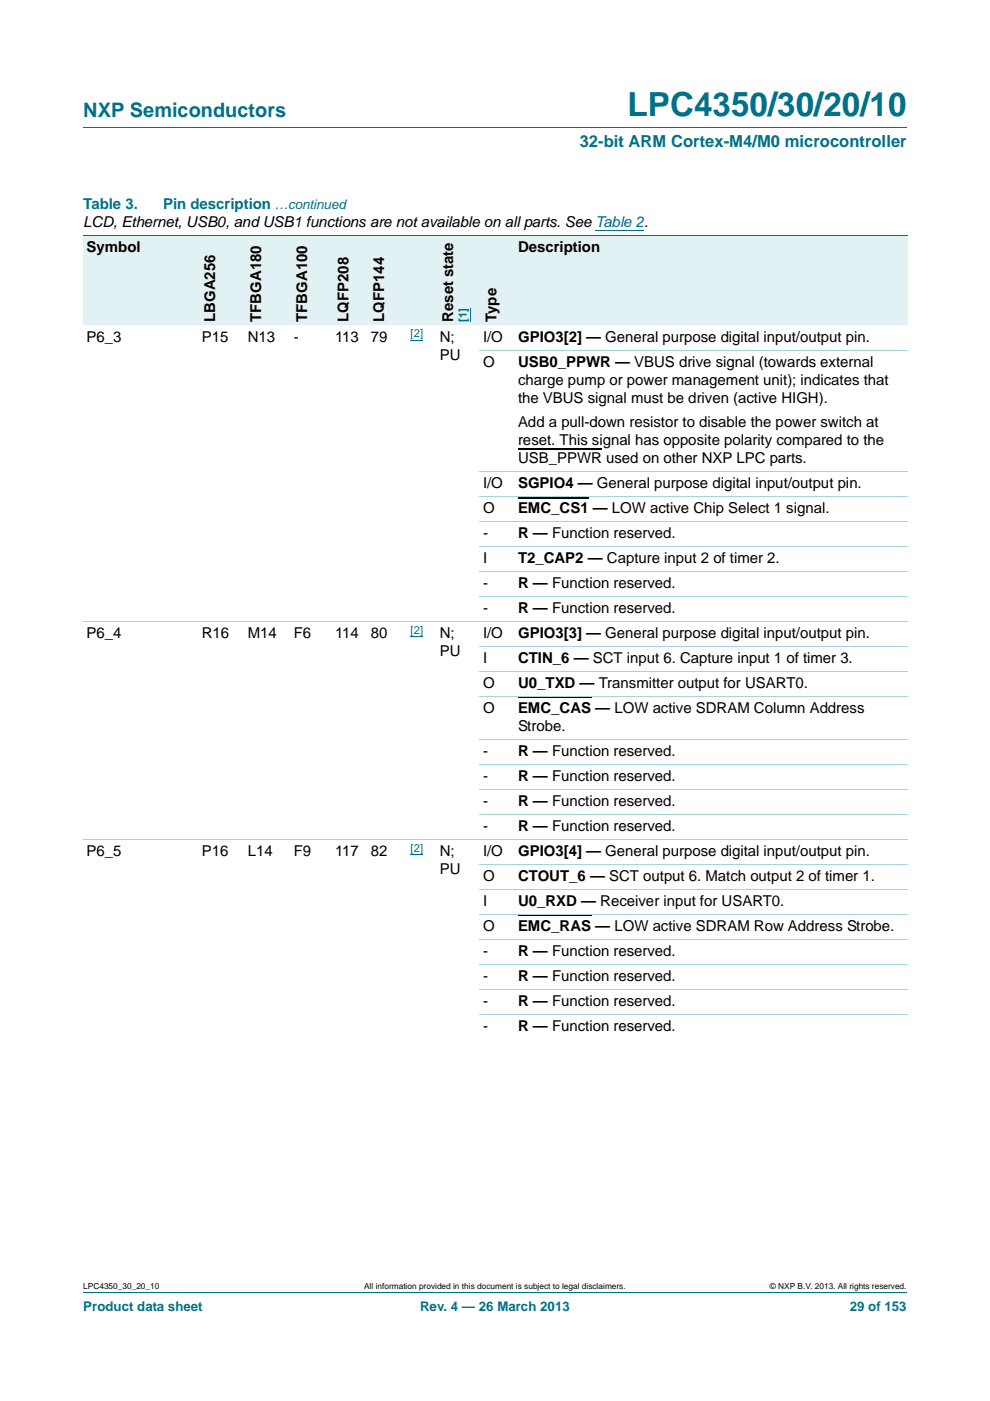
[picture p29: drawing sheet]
<svg xmlns="http://www.w3.org/2000/svg" width="210mm" height="297mm" viewBox="0 0 210 297" stroke-linecap="round" stroke-linejoin="round" font-family="sans-serif">
<defs><g id="words">
<text font-size="7" fill="#00718a" x="133.1" y="24.6">LPC4350/30/20/10</text>
<text font-size="4.2" fill="#00718a" x="17.7" y="24.9">NXP Semiconductors</text>
<text font-size="3.5" fill="#00718a" x="123" y="31.1">32-bit ARM Cortex-M4/M0 microcontroller</text>
<g font-size="3.2" fill="#00718a">
<text x="17.7" y="44.3">Table 3.</text>
<text x="34.6" y="44.3">Pin description</text>
</g>
<g font-size="3.2">
<text x="17.7" y="48.2">LCD, Ethernet, USB0, and USB1 functions are not available on all parts. See Table 2.</text>
<text x="18.4" y="53.4">Symbol</text>
<text x="109.9" y="53.4">Description</text>
<text x="45.6" y="68.3" transform="rotate(-90 45.6 68.3)">LBGA256</text>
<text x="55.4" y="68.3" transform="rotate(-90 55.4 68.3)">TFBGA180</text>
<text x="65.2" y="68.3" transform="rotate(-90 65.2 68.3)">TFBGA100</text>
<text x="73.9" y="68.3" transform="rotate(-90 73.9 68.3)">LQFP208</text>
<text x="81.5" y="68.3" transform="rotate(-90 81.5 68.3)">LQFP144</text>
<text x="96.1" y="68.3" transform="rotate(-90 96.1 68.3)">Reset state</text>
<text x="105.3" y="68.3" transform="rotate(-90 105.3 68.3)">Type</text>
<text x="18.4" y="72.5">P6_3</text>
<text x="42.8" y="72.5">P15</text>
<text x="52.6" y="72.5">N13</text>
<text x="62.3" y="72.5">-</text>
<text x="71.1" y="72.5">113</text>
<text x="78.7" y="72.5">79</text>
<text x="93.3" y="72.5">N;</text>
<text x="93.3" y="76.4">PU</text>
<text x="102.4" y="72.5">I/O</text>
<text x="102.4" y="77.8">O</text>
<text x="109.9" y="72.5">GPIO3[2] — General purpose digital input/output pin.</text>
<text x="109.9" y="77.8">USB0_PPWR — VBUS drive signal (towards external</text>
<text x="109.9" y="81.7">charge pump or power management unit); indicates that</text>
<text x="109.9" y="85.5">the VBUS signal must be driven (active HIGH).</text>
<text x="109.9" y="90.5">Add a pull-down resistor to disable the power switch at</text>
<text x="109.9" y="94.4">reset. This signal has opposite polarity compared to the</text>
<text x="109.9" y="98.2">USB_PPWR used on other NXP LPC parts.</text>
<text x="102.4" y="103.5">I/O</text>
<text x="109.9" y="103.5">SGPIO4 — General purpose digital input/output pin.</text>
<text x="102.4" y="108.8">O</text>
<text x="109.9" y="108.8">EMC_CS1 — LOW active Chip Select 1 signal.</text>
<text x="102.4" y="114.1">-</text>
<text x="102.4" y="119.4">I</text>
<text x="109.9" y="114.1">R — Function reserved.</text>
<text x="109.9" y="119.4">T2_CAP2 — Capture input 2 of timer 2.</text>
<text x="102.4" y="124.7">-</text>
<text x="109.9" y="124.7">R — Function reserved.</text>
<text x="102.4" y="130">-</text>
<text x="109.9" y="130">R — Function reserved.</text>
<text x="18.4" y="135.3">P6_4</text>
<text x="42.8" y="135.3">R16</text>
<text x="52.5" y="135.3">M14</text>
<text x="62.3" y="135.3">F6</text>
<text x="71.1" y="135.3">114</text>
<text x="78.7" y="135.3">80</text>
<text x="93.3" y="135.3">N;</text>
<text x="102.4" y="135.3">I/O</text>
<text x="109.9" y="135.3">GPIO3[3] — General purpose digital input/output pin.</text>
<text x="93.3" y="139.2">PU</text>
<text x="102.4" y="140.6">I</text>
<text x="109.9" y="140.6">CTIN_6 — SCT input 6. Capture input 1 of timer 3.</text>
<text x="102.4" y="145.9">O</text>
<text x="109.9" y="145.9">U0_TXD — Transmitter output for USART0.</text>
<text x="102.4" y="151.2">O</text>
<text x="109.9" y="151.2">EMC_CAS — LOW active SDRAM Column Address</text>
<text x="109.9" y="155">Strobe.</text>
<text x="102.4" y="160.3">-</text>
<text x="109.9" y="160.3">R — Function reserved.</text>
<text x="102.4" y="165.6">-</text>
<text x="109.9" y="165.6">R — Function reserved.</text>
<text x="102.4" y="170.9">-</text>
<text x="109.9" y="170.9">R — Function reserved.</text>
<text x="102.4" y="176.2">-</text>
<text x="109.9" y="176.2">R — Function reserved.</text>
<text x="18.4" y="181.5">P6_5</text>
<text x="42.8" y="181.5">P16</text>
<text x="52.5" y="181.5">L14</text>
<text x="62.3" y="181.5">F9</text>
<text x="71.1" y="181.5">117</text>
<text x="78.7" y="181.5">82</text>
<text x="93.3" y="181.5">N;</text>
<text x="93.3" y="185.4">PU</text>
<text x="102.4" y="181.5">I/O</text>
<text x="109.9" y="181.5">GPIO3[4] — General purpose digital input/output pin.</text>
<text x="102.4" y="186.8">O</text>
<text x="109.9" y="186.8">CTOUT_6 — SCT output 6. Match output 2 of timer 1.</text>
<text x="102.4" y="192.1">I</text>
<text x="102.4" y="197.4">O</text>
<text x="109.9" y="192.1">U0_RXD — Receiver input for USART0.</text>
<text x="109.9" y="197.4">EMC_RAS — LOW active SDRAM Row Address Strobe.</text>
<text x="102.4" y="202.7">-</text>
<text x="109.9" y="202.7">R — Function reserved.</text>
<text x="102.4" y="208">-</text>
<text x="109.9" y="208">R — Function reserved.</text>
<text x="102.4" y="213.3">-</text>
<text x="109.9" y="213.3">R — Function reserved.</text>
<text x="102.4" y="218.5">-</text>
<text x="109.9" y="218.5">R — Function reserved.</text>
</g>
<g font-size="2.8" fill="#00718a">
<text x="58.3" y="44.3">…continued</text>
<text x="17.7" y="277.9">Product data sheet</text>
<text x="89.1" y="277.9">Rev. 4 — 26 March 2013</text>
<text x="180.2" y="277.9">29 of 153</text>
</g>
<g font-size="2.4" fill="#00f">
<text x="87.1" y="71.5">[2]</text>
<text x="99" y="68.3" transform="rotate(-90 99 68.3)">[1]</text>
<text x="87.1" y="134.3">[2]</text>
<text x="87.1" y="180.6">[2]</text>
</g>
<g font-size="1.8">
<text x="17.7" y="273.3">LPC4350_30_20_10</text>
<text x="77.2" y="273.3">All information provided in this document is subject to legal disclaimers.</text>
<text x="163.3" y="273.3">© NXP B.V. 2013. All rights reserved.</text>
</g>
</g></defs>
<path d="M17.7 27h174.6M17.7 273.9h174.6" fill="none" stroke="#00718a" stroke-width=".21"/>
<path d="M126.3 48.9h10.3M87.1 72.2h2.6M87.1 135h2.6M87.1 181.3h2.6" fill="none" stroke="#00f" stroke-width=".21"/>
<path d="M109.9 95.2h17.8" fill="none" stroke="#000" stroke-width=".23"/>
<path d="M109.9 105.5h15M109.9 147.8h15.5M109.9 194.1h15.5" fill="none" stroke="#000" stroke-width=".34"/>
<g fill="#e2f1f4">
<path d="M17.7 49.9h24.4v19.1h-24.4z"/>
<path d="M42.1 49.9h9.8v19.1h-9.8z"/>
<path d="M51.9 49.9h9.7v19.1h-9.7z"/>
<path d="M61.6 49.9h8.8v19.1h-8.8z"/>
<path d="M70.4 49.9h7.6v19.1h-7.6z"/>
<path d="M78 49.9h8.4v19.1h-8.4z"/>
<path d="M86.4 49.9h15.3v19.1h-15.3z"/>
</g>
<path d="M99.7 65.3v3" fill="none" stroke="#00f" stroke-width=".21"/>
<g fill="#e2f1f4">
<path d="M101.7 49.9h7.5v19.1h-7.5z"/>
<path d="M109.2 49.9h83.3v19.1h-83.3z"/>
</g>
<path d="M17.7 49.9h174.8" fill="none" stroke="#00718a" stroke-width=".21"/>
<g fill="none" stroke="#a5d5dc" stroke-width=".21">
<path d="M101.7 74.3h90.8M101.7 100h90.8M101.7 105.3h90.8M101.7 110.6h90.8M101.7 115.9h90.8M17.7 131.8h174.8M101.7 121.2h90.8M101.7 126.5h90.8M101.7 137.1h90.8M101.7 142.3h90.8M101.7 147.6h90.8M101.7 156.8h90.8"/>
<path d="M17.7 178h174.8M101.7 162.1h90.8M101.7 167.4h90.8M101.7 172.7h90.8M101.7 183.3h90.8M101.7 188.6h90.8M101.7 193.8h90.8M101.7 199.1h90.8M101.7 204.4h90.8M101.7 209.7h90.8M101.7 215h90.8"/>
</g>
<use href="#words"/>
</svg>
